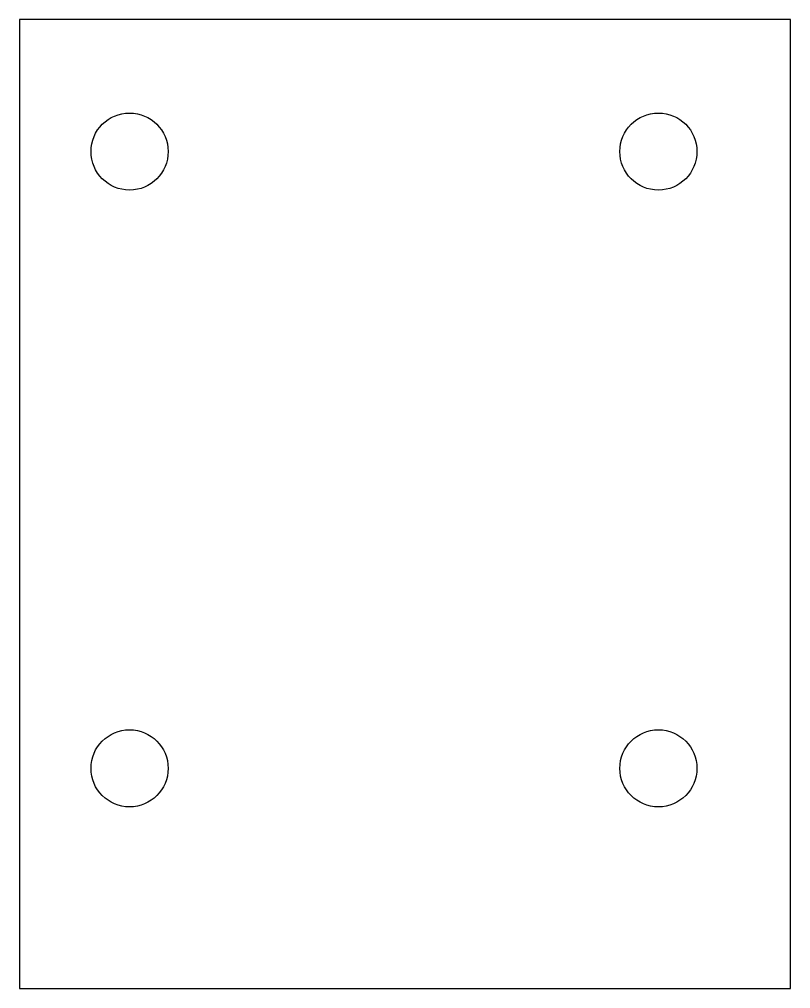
# Model space of a CAD drawing. Header units: millimetres. Extents: x 0 to 35, y 0 to 44.
import ezdxf

# ---------------------------------------------------------------- set-up
doc = ezdxf.new("R2010")
doc.units = ezdxf.units.MM

msp = doc.modelspace()

# ---------------------------------------------------------------- linework, layer by layer
for p, q in [((0, 44), (0, 0)), ((35, 44), (0, 44)), ((35, 0), (35, 44)), ((0, 0), (35, 0))]:
    msp.add_line(p, q)
for centre in [(5, 38), (29, 38), (5, 10), (29, 10)]:
    msp.add_circle(centre, 1.75)

doc.saveas('drawing.dxf')
